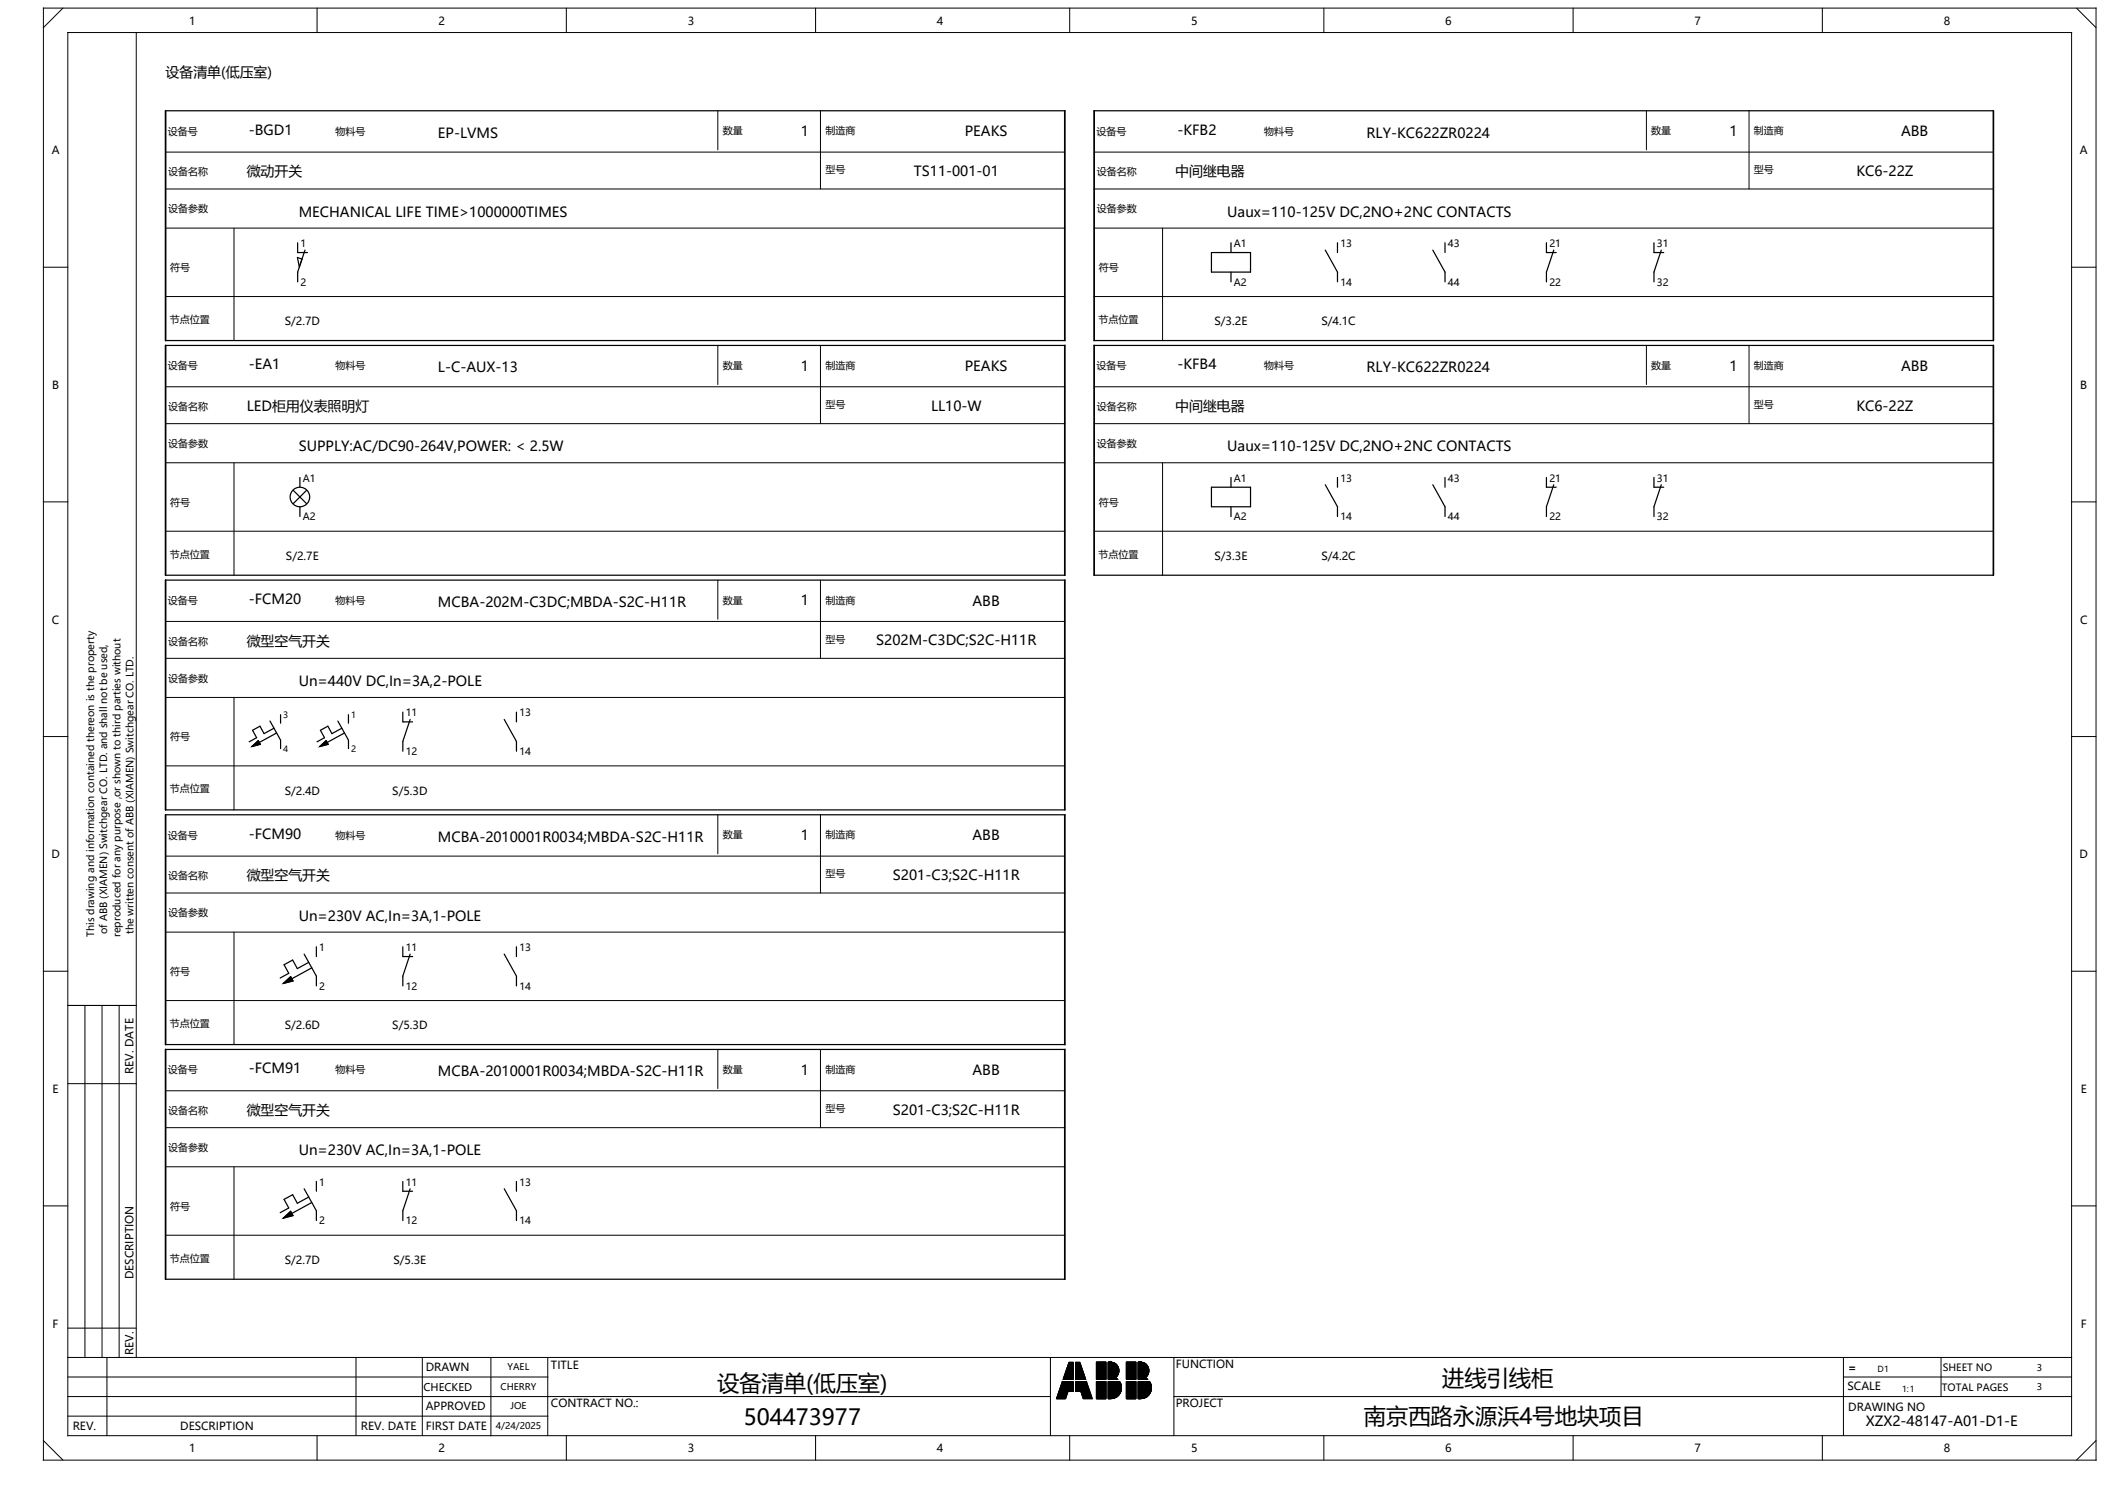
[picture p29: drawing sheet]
<svg xmlns="http://www.w3.org/2000/svg" width="297mm" height="210mm" viewBox="0 0 297 210" stroke-linecap="round" stroke-linejoin="round" font-family="sans-serif">
<defs><g id="words">
<g font-size="3.1">
<text x="100.7" y="195.2">设备清单(低压室)</text>
<text x="202.5" y="194.5">进线引线柜</text>
<text x="104.4" y="200">504473977</text>
<text x="191.5" y="199.9">南京西路永源浜4号地块项目</text>
</g>
<g font-size="2">
<text x="23.3" y="10.7">设备清单(低压室)</text>
<text x="34.9" y="18.9">-BGD1</text>
<text x="61.5" y="19.3">EP-LVMS</text>
<text x="112.5" y="19.1">1</text>
<text x="135.5" y="19.1">PEAKS</text>
<text x="165.3" y="18.9">-KFB2</text>
<text x="191.9" y="19.3">RLY-KC622ZR0224</text>
<text x="242.9" y="19.1">1</text>
<text x="267" y="19.1">ABB</text>
<text x="34.6" y="24.7">微动开关</text>
<text x="128.3" y="24.7">TS11-001-01</text>
<text x="165" y="24.7">中间继电器</text>
<text x="260.7" y="24.7">KC6-22Z</text>
<text x="41.9" y="30.4">MECHANICAL LIFE TIME&gt;1000000TIMES</text>
<text x="172.3" y="30.4">Uaux=110-125V DC,2NO+2NC CONTACTS</text>
<text x="34.9" y="51.8">-EA1</text>
<text x="61.5" y="52.3">L-C-AUX-13</text>
<text x="112.5" y="52">1</text>
<text x="135.5" y="52.1">PEAKS</text>
<text x="165.3" y="51.8">-KFB4</text>
<text x="191.9" y="52.3">RLY-KC622ZR0224</text>
<text x="242.9" y="52">1</text>
<text x="267" y="52.1">ABB</text>
<text x="34.6" y="57.7">LED柜用仪表照明灯</text>
<text x="130.7" y="57.7">LL10-W</text>
<text x="165" y="57.7">中间继电器</text>
<text x="260.7" y="57.7">KC6-22Z</text>
<text x="41.9" y="63.3">SUPPLY:AC/DC90-264V,POWER: &lt; 2.5W</text>
<text x="172.3" y="63.3">Uaux=110-125V DC,2NO+2NC CONTACTS</text>
<text x="34.9" y="84.8">-FCM20</text>
<text x="61.5" y="85.2">MCBA-202M-C3DC;MBDA-S2C-H11R</text>
<text x="112.5" y="85">1</text>
<text x="136.6" y="85">ABB</text>
<text x="34.6" y="90.6">微型空气开关</text>
<text x="123" y="90.6">S202M-C3DC;S2C-H11R</text>
<text x="41.9" y="96.3">Un=440V DC,In=3A,2-POLE</text>
<text x="34.9" y="117.7">-FCM90</text>
<text x="61.5" y="118.2">MCBA-2010001R0034;MBDA-S2C-H11R</text>
<text x="112.5" y="117.9">1</text>
<text x="136.6" y="118">ABB</text>
<text x="34.6" y="123.6">微型空气开关</text>
<text x="125.4" y="123.5">S201-C3;S2C-H11R</text>
<text x="41.9" y="129.2">Un=230V AC,In=3A,1-POLE</text>
<text x="34.9" y="150.7">-FCM91</text>
<text x="61.5" y="151.1">MCBA-2010001R0034;MBDA-S2C-H11R</text>
<text x="112.5" y="150.8">1</text>
<text x="136.6" y="150.9">ABB</text>
<text x="34.6" y="156.5">微型空气开关</text>
<text x="125.4" y="156.5">S201-C3;S2C-H11R</text>
<text x="41.9" y="162.2">Un=230V AC,In=3A,1-POLE</text>
<text x="262" y="200.2">XZX2-48147-A01-D1-E</text>
</g>
<g font-size="1.6">
<text x="26.6" y="3.5">1</text>
<text x="61.6" y="3.5">2</text>
<text x="96.6" y="3.5">3</text>
<text x="131.6" y="3.5">4</text>
<text x="167.3" y="3.5">5</text>
<text x="202.9" y="3.5">6</text>
<text x="237.9" y="3.5">7</text>
<text x="272.9" y="3.5">8</text>
<text x="7.3" y="21.7">A</text>
<text x="292.1" y="21.7">A</text>
<text x="40" y="45.7">S/2.7D</text>
<text x="170.5" y="45.7">S/3.2E</text>
<text x="185.6" y="45.7">S/4.1C</text>
<text x="7.3" y="54.6">B</text>
<text x="292.1" y="54.6">B</text>
<text x="40.2" y="78.6">S/2.7E</text>
<text x="170.5" y="78.6">S/3.3E</text>
<text x="185.6" y="78.6">S/4.2C</text>
<text x="7.3" y="87.5">C</text>
<text x="292.1" y="87.5">C</text>
<text x="40" y="111.6">S/2.4D</text>
<text x="55.1" y="111.6">S/5.3D</text>
<text x="7.2" y="120.5">D</text>
<text x="292" y="120.5">D</text>
<text x="40" y="144.5">S/2.6D</text>
<text x="55.1" y="144.5">S/5.3D</text>
<text x="7.4" y="153.4">E</text>
<text x="18.7" y="150.7" transform="rotate(-90 18.7 150.7)">REV. DATE</text>
<text x="292.2" y="153.4">E</text>
<text x="18.7" y="179.6" transform="rotate(-90 18.7 179.6)">DESCRIPTION</text>
<text x="40" y="177.4">S/2.7D</text>
<text x="55.3" y="177.4">S/5.3E</text>
<text x="7.4" y="186.4">F</text>
<text x="18.7" y="190.2" transform="rotate(-90 18.7 190.2)">REV.</text>
<text x="165.1" y="192">FUNCTION</text>
<text x="292.2" y="186.4">F</text>
<text x="59.8" y="192.5">DRAWN</text>
<text x="59.8" y="198">APPROVED</text>
<text x="77.4" y="192.2">TITLE</text>
<text x="77.4" y="197.5">CONTRACT NO.:</text>
<text x="165.1" y="197.5">PROJECT</text>
<text x="259.4" y="195.1">SCALE</text>
<text x="259.6" y="192.5">=</text>
<text x="10.2" y="200.8">REV.</text>
<text x="25.3" y="200.8">DESCRIPTION</text>
<text x="26.6" y="203.9">1</text>
<text x="50.7" y="200.8">REV. DATE</text>
<text x="59.8" y="200.7">FIRST DATE</text>
<text x="61.6" y="203.9">2</text>
<text x="96.6" y="203.9">3</text>
<text x="131.6" y="203.9">4</text>
<text x="167.3" y="203.9">5</text>
<text x="202.9" y="203.9">6</text>
<text x="237.9" y="203.9">7</text>
<text x="259.6" y="198">DRAWING NO</text>
<text x="272.9" y="203.9">8</text>
</g>
<text font-size="1.5" x="59.5" y="195.2">CHECKED</text>
<g font-size="1.4">
<text x="23.6" y="18.9">设备号</text>
<text x="47.1" y="18.9">物料号</text>
<text x="101.5" y="18.9">数量</text>
<text x="115.9" y="18.9">制造商</text>
<text x="154" y="18.9">设备号</text>
<text x="177.5" y="18.9">物料号</text>
<text x="231.9" y="18.9">数量</text>
<text x="246.3" y="18.9">制造商</text>
<text x="23.6" y="24.6">设备名称</text>
<text x="23.6" y="29.8">设备参数</text>
<text x="115.9" y="24.3">型号</text>
<text x="154" y="24.6">设备名称</text>
<text x="154" y="29.8">设备参数</text>
<text x="246.3" y="24.3">型号</text>
<text x="42.2" y="34.7">1</text>
<text x="173.3" y="34.7">A1</text>
<text x="188.2" y="34.7">13</text>
<text x="203.3" y="34.7">43</text>
<text x="217.6" y="34.7">21</text>
<text x="232.7" y="34.7">31</text>
<text x="23.9" y="38">符号</text>
<text x="42.2" y="40.1">2</text>
<text x="154.3" y="38">符号</text>
<text x="173.3" y="40.1">A2</text>
<text x="188.2" y="40.1">14</text>
<text x="203.3" y="40.1">44</text>
<text x="217.6" y="40.1">22</text>
<text x="232.7" y="40.1">32</text>
<text x="23.9" y="45.3">节点位置</text>
<text x="154.3" y="45.3">节点位置</text>
<text x="23.6" y="51.8">设备号</text>
<text x="47.1" y="51.8">物料号</text>
<text x="101.5" y="51.8">数量</text>
<text x="115.9" y="51.8">制造商</text>
<text x="154" y="51.8">设备号</text>
<text x="177.5" y="51.8">物料号</text>
<text x="231.9" y="51.8">数量</text>
<text x="246.3" y="51.8">制造商</text>
<text x="23.6" y="57.6">设备名称</text>
<text x="115.9" y="57.3">型号</text>
<text x="154" y="57.6">设备名称</text>
<text x="246.3" y="57.3">型号</text>
<text x="23.6" y="62.7">设备参数</text>
<text x="154" y="62.7">设备参数</text>
<text x="23.9" y="71">符号</text>
<text x="42.5" y="67.6">A1</text>
<text x="154.3" y="71">符号</text>
<text x="173.3" y="67.6">A1</text>
<text x="188.2" y="67.6">13</text>
<text x="203.3" y="67.6">43</text>
<text x="217.6" y="67.6">21</text>
<text x="232.7" y="67.6">31</text>
<text x="42.5" y="73">A2</text>
<text x="173.3" y="73">A2</text>
<text x="188.2" y="73">14</text>
<text x="203.3" y="73">44</text>
<text x="217.6" y="73">22</text>
<text x="232.7" y="73">32</text>
<text x="23.9" y="78.3">节点位置</text>
<text x="154.3" y="78.3">节点位置</text>
<text x="23.6" y="84.8">设备号</text>
<text x="47.1" y="84.8">物料号</text>
<text x="101.5" y="84.7">数量</text>
<text x="115.9" y="84.7">制造商</text>
<text x="23.6" y="90.5">设备名称</text>
<text x="23.6" y="95.7">设备参数</text>
<text x="115.9" y="90.2">型号</text>
<text x="57" y="100.6">11</text>
<text x="72.9" y="100.6">13</text>
<text x="23.9" y="103.9">符号</text>
<text x="57" y="106">12</text>
<text x="72.9" y="106">14</text>
<text x="23.9" y="111.2">节点位置</text>
<text x="23.6" y="117.7">设备号</text>
<text x="47.1" y="117.7">物料号</text>
<text x="101.5" y="117.7">数量</text>
<text x="115.9" y="117.7">制造商</text>
<text x="23.6" y="123.4">设备名称</text>
<text x="115.9" y="123.2">型号</text>
<text x="13.2" y="131.5" transform="rotate(-90 13.2 131.5)">This drawing and information contained thereon is the property</text>
<text x="15.1" y="131.1" transform="rotate(-90 15.1 131.1)">of ABB (XIAMEN) Switchgear CO. LTD. and shall not be used,</text>
<text x="16.9" y="131.5" transform="rotate(-90 16.9 131.5)">reproduced for any purpose ,or shown to third parties without</text>
<text x="18.8" y="131.1" transform="rotate(-90 18.8 131.1)">the written consent of ABB (XIAMEN) Switchgear CO. LTD.</text>
<text x="23.6" y="128.6">设备参数</text>
<text x="23.9" y="136.9">符号</text>
<text x="44.8" y="133.5">1</text>
<text x="57" y="133.5">11</text>
<text x="72.9" y="133.5">13</text>
<text x="44.8" y="138.9">2</text>
<text x="57" y="138.9">12</text>
<text x="72.9" y="138.9">14</text>
<text x="23.9" y="144.2">节点位置</text>
<text x="23.6" y="150.7">设备号</text>
<text x="47.1" y="150.7">物料号</text>
<text x="101.5" y="150.6">数量</text>
<text x="115.9" y="150.6">制造商</text>
<text x="23.6" y="156.4">设备名称</text>
<text x="23.6" y="161.6">设备参数</text>
<text x="115.9" y="156.1">型号</text>
<text x="44.8" y="166.4">1</text>
<text x="57" y="166.4">11</text>
<text x="72.9" y="166.4">13</text>
<text x="23.9" y="169.8">符号</text>
<text x="44.8" y="171.9">2</text>
<text x="57" y="171.9">12</text>
<text x="72.9" y="171.9">14</text>
<text x="23.9" y="177.1">节点位置</text>
<text x="272.7" y="195.3">TOTAL PAGES</text>
<text x="272.8" y="192.5">SHEET NO</text>
</g>
<g font-size="1.3">
<text x="70.3" y="195.1">CHERRY</text>
<text x="71.3" y="192.3">YAEL</text>
<text x="71.7" y="197.8">JOE</text>
<text x="286" y="192.4">3</text>
<text x="286" y="195.2">3</text>
<text x="69.6" y="200.6">4/24/2025</text>
</g>
<g font-size="1.2">
<text x="39.8" y="100.8">3</text>
<text x="49.3" y="100.8">1</text>
<text x="39.8" y="105.5">4</text>
<text x="49.3" y="105.5">2</text>
<text x="263.7" y="192.6">D1</text>
<text x="267.1" y="195.4">1:1</text>
</g>
</g></defs>
<g fill="none" stroke="#000" stroke-width=".14">
<path d="M6.1 1.1h288.2v203.9h-288.2zM8.8 1.1l-2.7 2.8M9.5 4.6h281.4v196.9h-281.4zM19.1 4.6v186M44.5 1.1v3.5M79.5 1.1v3.5M100.8 15.5v5.5M114.5 1.1v3.5M115.2 15.5v11M150.2 1.1v3.5M185.9 1.1v3.5M220.9 1.1v3.5"/>
<path d="M231.2 15.5v5.5M245.6 15.5v11M255.9 1.1v3.5M291.6 1.1l2.7 2.8M6.1 37.5h3.4M23.3 21.4h126.2M23.3 26.5h126.2M23.3 32h126.2M32.9 32v15.8M153.6 21.4h126.3M153.6 26.5h126.3M153.6 32h126.3"/>
<path d="M163.3 32v15.8M290.9 37.5h3.4M23.3 41.6h126.2M23.3 54.3h126.2M23.3 59.5h126.2M100.8 48.5v5.5M115.2 48.5v11M153.6 41.6h126.3M153.6 54.3h126.3M153.6 59.5h126.3M231.2 48.5v5.5M245.6 48.5v11"/>
<path d="M6.1 70.5h3.4M23.3 65h126.2M23.3 74.6h126.2M32.9 65v15.7M153.6 65h126.3M153.6 74.6h126.3M163.3 65v15.7M290.9 70.5h3.4M23.3 87.2h126.2M23.3 92.4h126.2M23.3 97.9h126.2M32.9 97.9v15.8"/>
<path d="M100.8 81.4v5.5M115.2 81.4v11M6.1 103.4h3.4M23.3 107.5h126.2M100.8 114.4v5.5M115.2 114.4v11M290.9 103.4h3.4M6.1 136.3h3.4M23.3 120.2h126.2M23.3 125.4h126.2M23.3 130.8h126.2M32.9 130.8v15.8"/>
<path d="M290.9 136.3h3.4M9.5 141.1h9.6M9.5 152.1h9.6M11.9 141.1v49.5M14.3 141.1v49.5M16.7 141.1v49.5M23.3 140.5h126.2M23.3 153.1h126.2M23.3 158.3h126.2M100.8 147.3v5.5M115.2 147.3v11M6.1 169.3h3.4"/>
<path d="M23.3 163.8h126.2M23.3 173.4h126.2M32.9 163.8v15.8M290.9 169.3h3.4M9.5 198.8h67.4M9.5 196h138M9.5 193.3h67.4M9.5 190.6h281.4M9.5 186.4h9.6M15 190.6v10.9M50 190.6v10.9M59.3 190.6v10.9"/>
<path d="M68.9 190.6v11M76.9 190.6v10.9M147.5 190.6v10.9M149.2 194l-.8 2.3h1.2l.4-1M149.2 194h1.5v1.3h-.7M149.2 194l.8 1.3M150.1 191.2h.6v2.4h-1.4zM151 191.2h.6l.9 2.4h-1.5zM152.6 194l.8 2.3h-1.3l-.3-1M152.6 194h-1.6v1.3h.8M152.6 194l-.8 1.3M154 191.2h1.3v2.4h-1.3z"/>
<path d="M154 193.9h1.3v2.4h-1.3zM155.6 194h1.6M155.6 191.2h.6M155.6 192.6h1.5M155.6 191.7h1.3M155.6 191.8h1.4M155.6 191.9h1.4M155.6 192h1.5M155.6 192.1h1.5M155.6 192.2h1.5M155.6 192.3h1.5M155.6 192.7h1.5"/>
<path d="M155.6 192.8h1.5M155.6 192.8h1.4M155.6 192.9h1.4M155.6 193h1.4M155.6 193.1h1.3M155.6 191.6h1.2M155.6 191.4h.9M155.6 191.4h1M155.6 191.5h1.1M155.6 191.3h.8M155.6 193.2h1.2M155.6 195.2h1.8"/>
<path d="M155.6 194.3h1.8M155.6 194.4h1.8M155.6 194.1h1.7M155.6 194.2h1.7M155.6 194.2h1.8M155.6 193.5h1.2M155.6 194h1.7M155.6 194.5h1.8M155.6 194.5h1.9M155.6 194.6h1.9M155.6 194.7h1.9M155.6 194.8h1.9"/>
<path d="M155.6 194.9h1.9M155.6 195h1.9M155.6 195.1h1.9M155.6 195.5h1.7M155.6 195.6h1.7M155.6 195.6h1.6M155.6 195.7h1.6M155.6 195.8h1.5M155.6 195.9h1.5M155.6 195.9h1.4M155.6 196h1.3M155.6 196.1h1.2"/>
<path d="M155.6 195.3h1.8M155.6 195.4h1.8M155.6 193.3h1.2M155.6 193.3h1.1M155.6 193.4h1M155.6 193.5h1.1M155.6 196.1h1.1M155.6 196.2h1M155.6 196.3h.8M155.6 192.4h1.5M155.6 192.5h1.5M155.9 191.2a1.2 1.2 0 0 1 1.2 .9 1.2 1.2 0 0 1-.5 1.3"/>
<path d="M155.9 191.2h.1M155.9 191.2h-.3v2.4h1.3M155.9 191.2h.3M156.2 191.2l.2 .1M156.4 191.3l.1 .1M156.4 196.3h-.5M156.5 191.4h.1M156.6 193.4l.1 .1M156.6 196.2l-.2 .1M156.6 193.4l.3 .2M156.6 191.4l.1 .1M156.7 193.3l-.1 .1"/>
<path d="M156.7 193.5h.1M156.7 196.1l-.1 .1M156.7 191.5l.1 .1M156.8 193.3h-.1M156.8 191.6l.1 .1M156.8 193.5l.1 .1M156.8 196.1h-.1M156.8 193.2v.1M156.9 191.7h.1M156.9 193.1l-.1 .1M156.9 191.7l.1 .1M156.9 196l-.1 .1"/>
<path d="M156.9 193.1h.1M157 191.8v.1M157 193l-.1 .1M157 191.9h.1M157 195.9l-.1 .1M157 192.9v.1M157 191.9l.1 .1M157 192.8v.1M157.1 192v.1M157.1 192.8h-.1M157.1 195.9h-.1M157.1 192.1h.1"/>
<path d="M157.1 192.7v.1M157.1 192.1v.1M157.1 192.6v.1M157.1 192.2v.1M157.1 192.6h.1M157.1 192.3v.1M157.1 192.5v.1M157.1 192.4h.1M157.1 192.4v.1M157.1 195.8v.1M157.2 195.7l-.1 .1M157.2 193.9a1.54 1.54 0 0 1-1.3 2.4"/>
<path d="M157.2 193.9h-1.6v2.4h.3M157.2 193.9v.1M157.2 194h.1M157.2 195.6v.1M157.3 194v.1M157.3 195.6h-.1M157.3 194.1v.1M157.3 195.5v.1M157.3 194.2h.1M157.4 195.4l-.1 .1M157.4 194.2v.1M157.4 195.4h.1"/>
<path d="M157.4 194.3v.1M157.4 195.3v.1M157.4 194.4v.1M157.4 195.2v.1M157.4 194.5h.1M157.4 195.2h.1M157.5 194.5v.1M157.5 195.1l-.1 .1M157.5 194.6v.1M157.5 195v.1M157.5 194.7h.1M157.5 194.9v.1"/>
<path d="M157.5 194.7v.1M157.5 194.9h.1M157.5 194.8v.1M158.2 191.2h1.3v2.4h-1.3zM158.2 193.9h1.3v2.4h-1.3zM159.8 194h1.6M159.8 191.2h.6M159.8 192.6h1.5M159.8 191.7h1.3M159.8 191.8h1.4M159.8 191.9h1.4M159.8 192h1.5"/>
<path d="M159.8 192.1h1.5M159.8 192.2h1.5M159.8 192.3h1.5M159.8 192.7h1.5M159.8 192.8h1.5M159.8 192.8h1.4M159.8 192.9h1.4M159.8 193h1.4M159.8 193.1h1.3M159.8 191.6h1.2M159.8 191.4h.9M159.8 191.4h1"/>
<path d="M159.8 191.5h1.1M159.8 191.3h.8M159.8 193.2h1.2M159.8 195.2h1.9M159.8 195.2h1.8M159.8 194.3h1.8M159.8 194.4h1.8M159.8 194.1h1.7M159.8 194.2h1.8M159.8 193.5h1.2M159.8 194h1.7M159.8 194.5h1.9"/>
<path d="M159.8 194.6h1.9M159.8 194.7h1.9M159.8 194.8h1.9M159.8 194.9h1.9M159.8 195h1.9M159.8 195.1h1.9M159.8 195.5h1.7M159.8 195.6h1.7M159.8 195.6h1.6M159.8 195.7h1.6M159.8 195.8h1.5M159.8 195.9h1.5"/>
<path d="M159.8 195.9h1.4M159.8 196h1.3M159.8 196.1h1.2M159.8 195.3h1.8M159.8 195.4h1.8M159.8 193.3h1.2M159.8 193.3h1.1M159.8 193.4h1M159.8 193.5h1.1M159.8 196.1h1.1M159.8 196.2h1M159.8 196.3h.8"/>
<path d="M159.8 192.4h1.5M159.8 192.5h1.5M160.1 191.2a1.2 1.2 0 0 1 1.2 .9 1.2 1.2 0 0 1-.5 1.3M160.1 191.2h.1M160.1 191.2h-.3v2.4h1.3M160.1 191.2h.3M160.4 191.2l.2 .1M160.6 191.3l.1 .1M160.6 196.3h-.4M160.7 191.4h.1M160.8 193.4l.1 .1M160.8 196.2l-.2 .1"/>
<path d="M160.8 193.4l.3 .2M160.8 191.4l.1 .1M160.9 193.3l-.1 .1M160.9 193.5h.1M160.9 196.1l-.1 .1M160.9 191.5l.1 .1M161 193.3h-.1M161 191.6l.1 .1M161 193.5l.1 .1M161 196.1h-.1M161 193.2v.1M161.1 191.7h.1"/>
<path d="M161.1 193.1l-.1 .1M161.1 191.7l.1 .1M161.1 196l-.1 .1M161.1 193.1h.1M161.2 191.8v.1M161.2 193l-.1 .1M161.2 191.9h.1M161.2 195.9l-.1 .1M161.2 192.9v.1M161.2 191.9l.1 .1M161.2 192.8v.1M161.3 192v.1"/>
<path d="M161.3 192.8h-.1M161.3 195.9h-.1M161.3 192.1h.1M161.3 192.7v.1M161.3 192.1v.1M161.3 192.6v.1M161.3 192.2v.1M161.3 192.6h.1M161.3 192.3v.1M161.3 192.5v.1M161.3 192.4h.1M161.3 192.4v.1"/>
<path d="M161.3 195.8v.1M161.4 195.7l-.1 .1M161.4 193.9a1.54 1.54 0 0 1-1.2 2.4M161.4 193.9h-1.6v2.4h.4M161.4 193.9v.1M161.4 194h.1M161.4 195.6v.1M161.5 194v.1M161.5 195.6h-.1M161.5 194.1l.1 .1M161.5 195.5v.1M161.6 194.2h.1"/>
<path d="M161.6 195.4l-.1 .1M161.6 194.2v.1M161.6 195.4h.1M161.6 194.3v.1M161.6 195.3v.1M161.6 194.4l.1 .1M161.6 195.2v.1M161.7 194.5h.1M161.7 195.2h-.1M161.7 194.5v.1M161.7 195.1v.1M161.7 194.6v.1"/>
<path d="M161.7 195v.1M161.7 194.9v.1M161.7 194.7h.1M161.7 194.9h.1M161.7 194.7v.1M161.7 194.8v.1M164.8 196h126.1M164.8 190.6v10.9M258.9 193.3h32M258.9 190.6v10.9M272.6 190.6v5.4M6.1 202.2l2.7 2.8"/>
<path d="M44.5 201.5v3.5M79.5 201.5v3.5M114.5 201.5v3.5M150.2 201.5v3.5M185.9 201.5v3.5M220.9 201.5v3.5M255.9 201.5v3.5M294.3 202.2l-2.7 2.8"/>
</g>
<g fill="#000" stroke="#000" stroke-width=".14">
<path d="M35.4 104.8l.9-.8 .3 .5zM44.9 104.8l.9-.8 .3 .5zM39.8 138.1l1-1 .3 .6zM39.8 171l1-1 .3 .6zM149.2 194h1.5v1.3h-.7zM149.2 194l.8 1.3-.4 1h-1.2zM150.1 191.2h.6v2.4h-1.4zM151 191.2h.6l.9 2.4h-1.5zM151 194h1.6l-.8 1.3h-.8zM152.6 194l.8 2.3h-1.3l-.3-1zM154 191.2h1.3v2.4h-1.3zM154 193.9h1.3v2.4h-1.3z"/>
<path d="M155.6 192.6h1.5zM155.6 191.7l1.4 .1zM155.6 191.8l1.4 .1zM155.6 191.9h1.4zM155.6 191.9l1.5 .1zM155.6 192l1.5 .1zM155.6 192.1h1.5zM155.6 192.1l1.5 .1zM155.6 192.2l1.5 .1zM155.6 191.7h1.3zM155.6 192.7h1.5zM155.6 192.8h1.5z"/>
<path d="M155.6 192.8h1.4zM155.6 192.9h1.4zM155.6 193h1.4zM155.6 191.6l1.3 .1zM155.6 191.4h1zM155.6 191.4l1.1 .1zM155.6 191.5l1.2 .1zM155.6 191.2h.6zM155.6 191.2l.8 .1zM155.6 191.3l.9 .1zM155.6 193.1h1.3zM155.6 195.2h1.8z"/>
<path d="M155.6 194.3l1.8 .1zM155.6 194.1l1.7 .1zM155.6 194.2h1.8zM155.6 194.2l1.8 .1zM155.6 193.5h1.2l.1 .1h-1.3zM155.6 193.9l1.6 .1zM155.6 194h1.7zM155.6 194l1.7 .1zM155.6 194.4l1.8 .1zM155.6 194.5h1.9zM155.6 194.5l1.9 .1zM155.6 194.6l1.9 .1z"/>
<path d="M155.6 194.7h1.9zM155.6 194.7l1.9 .1zM155.6 194.8h1.9zM155.6 194.9h1.9zM155.6 195h1.9zM155.6 195.1h1.9zM155.6 195.5h1.7zM155.6 195.6h1.7zM155.6 195.6h1.6zM155.6 195.7h1.6zM155.6 195.8h1.5zM155.6 195.9h1.5z"/>
<path d="M155.6 195.9h1.4zM155.6 196h1.3zM155.6 195.3h1.8zM155.6 195.4h1.8zM155.6 193.2h1.2zM155.6 193.3h1.2zM155.6 193.3h1.1zM155.6 193.4l1.1 .1zM155.6 193.5h1.2zM155.6 196.1h1.2zM155.6 196.1h1.1zM155.6 196.2h1z"/>
<path d="M155.6 196.3h.8zM155.6 192.3l1.5 .1zM155.6 192.4h1.5zM155.6 192.5h1.5zM158.2 191.2h1.3v2.4h-1.3zM158.2 193.9h1.3v2.4h-1.3zM159.8 195.2h1.9zM159.8 194h1.7zM159.8 194.3l1.8 .1zM159.8 194.2l1.8 .1zM159.8 194.2h1.8zM159.8 194.1l1.8 .1z"/>
<path d="M159.8 194l1.7 .1zM159.8 195.1h1.9zM159.8 195h1.9zM159.8 194.9h1.9zM159.8 194.8h1.9zM159.8 194.7l1.9 .1zM159.8 194.7h1.9zM159.8 194.6l1.9 .1zM159.8 194.5l1.9 .1zM159.8 194.5h1.9zM159.8 194.4l1.9 .1zM159.8 195.6h1.7z"/>
<path d="M159.8 195.5h1.7zM159.8 195.4h1.8zM159.8 195.3h1.8zM159.8 195.2h1.8zM159.8 193.1h1.3zM159.8 193.5h1.2l.1 .1h-1.3zM159.8 193.5h1.2zM159.8 193.4l1.1 .1zM159.8 193.3h1.1zM159.8 193.3h1.2zM159.8 193.2h1.2zM159.8 195.9h1.4z"/>
<path d="M159.8 196.3h.8zM159.8 196.2h1zM159.8 196.1h1.1zM159.8 196.1h1.2zM159.8 196h1.3zM159.8 193.9l1.6 .1zM159.8 195.9h1.5zM159.8 195.8h1.5zM159.8 195.7h1.6zM159.8 195.6h1.6zM159.8 191.9h1.4zM159.8 191.8l1.4 .1z"/>
<path d="M159.8 191.7l1.4 .1zM159.8 191.2l.8 .1zM159.8 191.2h.6zM159.8 191.6l1.3 .1zM159.8 191.5l1.2 .1zM159.8 191.4l1.1 .1zM159.8 191.4h1zM159.8 191.7h1.3zM159.8 191.3l.9 .1zM159.8 193h1.4zM159.8 192.9h1.4zM159.8 192.8h1.4z"/>
<path d="M159.8 192.6h1.5zM159.8 192.2l1.5 .1zM159.8 192.1l1.5 .1zM159.8 192.1h1.5zM159.8 192.3l1.5 .1zM159.8 192.5h1.5zM159.8 192.4h1.5zM159.8 192l1.5 .1zM159.8 192.7h1.5zM159.8 192.8h1.5zM159.8 191.9l1.5 .1z"/>
</g>
<g fill="none" stroke="#000" stroke-width=".17">
<path d="M23.3 15.5h126.2M153.6 15.5h126.3M41.8 34.1v1.4h1.4M42.4 36.4l-.6-.3 .2 1.4M42.8 35.1l-1 3.1v1.4M170.1 35.5h5.5v2.7h-5.5zM172.9 34.1v1.4M172.9 38.2v1.4M186.1 35.1l1.7 3.1v1.4M187.8 34.1v1.4M201.2 35.1l1.7 3.1v1.4M202.9 34.1v1.4"/>
<path d="M217.2 34.1v1.4h1.3M218.2 35.1l-1 3.1v1.4M232.3 34.1v1.4h1.3M233.3 35.1l-1 3.1v1.4M23.3 47.8h126.2M23.3 48.5h126.2M153.6 47.8h126.3M153.6 48.5h126.3M41.2 68.8l1.9 1.9M42.1 67v1.4M42.1 71.1v1.4M43.1 68.8l-1.9 1.9"/>
<path d="M170.1 68.4h5.5v2.7h-5.5zM172.9 67v1.4M172.9 71.1v1.4M186.1 68l1.7 3.1v1.4M187.8 67v1.4M201.2 68l1.7 3.1v1.4M202.9 67v1.4M217.2 67v1.4h1.3M218.2 68l-1 3.1v1.4M232.3 67v1.4h1.3M233.3 68l-1 3.1v1.4M23.3 80.7h126.2"/>
<path d="M23.3 81.4h126.2M56.6 100v1.3h1.3M72.5 100v1.3M153.6 80.7h126.3M23.3 113.7h126.2M23.3 114.4h126.2M35.4 104.8l.9-.8 .3 .5zM37.9 101.2l1.5 2.7v1.2M38.5 102.2l-1.4 .8-.6-1.1-1 .6 .5 1.1-1 .5M38.8 102.9l-2.4 1.3M39.4 100.3v1.2M44.9 104.8l.9-.8 .3 .5z"/>
<path d="M47.4 101.2l1.5 2.7v1.2M48 102.2l-1.4 .8-.6-1.1-1 .6 .6 1.1-1.1 .5M48.4 102.9l-2.5 1.3M48.9 100.3v1.2M57.6 101l-1 3.1v1.4M70.8 101l1.7 3.1v1.4M39.8 138.1l1-1 .3 .6zM42.7 133.9l1.7 3.1v1.4M43.4 135.1l-1.6 .9-.7-1.2-1.2 .6 .7 1.2-1.3 .7M43.8 135.9l-2.8 1.5M44.4 132.9v1.4M56.6 132.9v1.4h1.3"/>
<path d="M57.6 133.9l-1 3.1v1.4M70.8 133.9l1.7 3.1v1.4M72.5 132.9v1.4M23.3 146.6h126.2M23.3 147.3h126.2M23.3 179.6h126.2M39.8 171l1-1 .3 .6zM42.7 166.9l1.7 3.1v1.3M43.4 168l-1.6 .9-.7-1.2-1.2 .7 .7 1.2-1.3 .6M43.8 168.8l-2.8 1.5M44.4 165.8v1.4M56.6 165.8v1.4h1.3"/>
<path d="M57.6 166.9l-1 3.1v1.3M70.8 166.9l1.7 3.1v1.3M72.5 165.8v1.4"/>
<circle cx="42.1" cy="69.8" r="1.37"/>
</g>
<g fill="none" stroke="#000" stroke-width=".24">
<path d="M23.3 15.5v32.3M149.5 15.5v32.3M153.6 15.5v32.3M279.9 15.5v32.3M23.3 48.5v32.2M149.5 48.5v32.2M153.6 48.5v32.2M279.9 48.5v32.2M23.3 81.4v32.3M149.5 81.4v32.3M23.3 114.4v32.2M149.5 114.4v32.2"/>
<path d="M23.3 147.3v32.3M149.5 147.3v32.3"/>
</g>
<use href="#words"/>
</svg>
